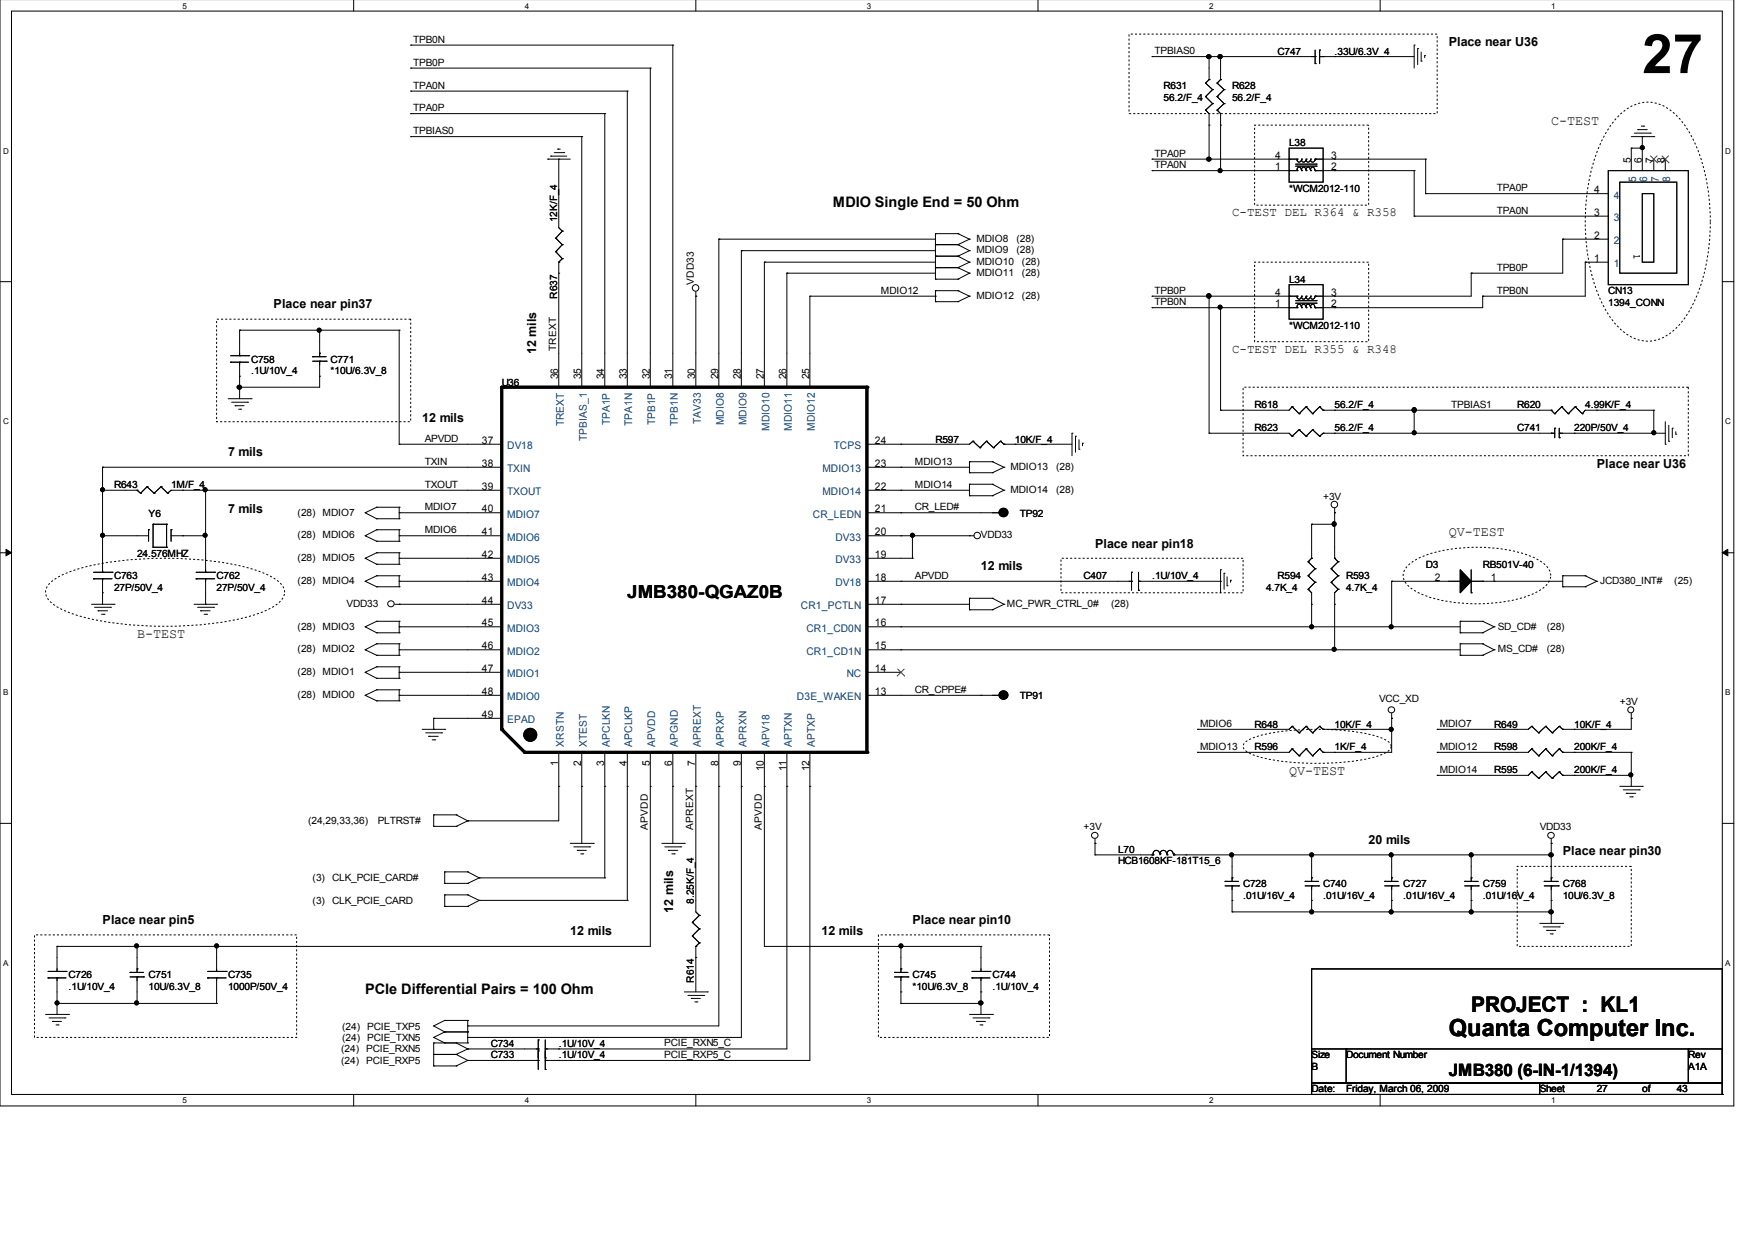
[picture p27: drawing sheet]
<svg xmlns="http://www.w3.org/2000/svg" width="297mm" height="210mm" viewBox="0 0 297 210" stroke-linecap="round" stroke-linejoin="round" font-family="sans-serif">
<defs><g id="words">
<text font-size="9.2" x="278" y="12.4">27</text>
<text font-size="4" x="245.2" y="175.4">Quanta Computer Inc.</text>
<text font-size="3.6" x="249" y="171.3">PROJECT : KL1</text>
<text font-size="3" x="106.2" y="101.3">JMB380-QGAZ0B</text>
<text font-size="2.9" x="245.2" y="182.2">JMB380 (6-IN-1/1394)</text>
<g font-size="2.5">
<text x="141" y="35.1">MDIO Single End = 50 Ohm</text>
<text x="61.8" y="168.2">PCIe Differential Pairs = 100 Ohm</text>
</g>
<g font-size="2.3">
<text x="262.6" y="21.2">C-TEST</text>
<text x="245.2" y="90.7">QV-TEST</text>
<text x="23.2" y="108">B-TEST</text>
<text x="218.2" y="131.2">QV-TEST</text>
</g>
<g font-size="2.1">
<text x="245.2" y="7.8">Place near U36</text>
<text x="208.5" y="36.6">C-TEST DEL R364 &amp; R358</text>
<text x="46.3" y="52.2">Place near pin37</text>
<text x="90.8" y="60" transform="rotate(-90 90.8 60)">12 mils</text>
<text x="208.5" y="59.7">C-TEST DEL R355 &amp; R348</text>
<text x="71.5" y="71.5">12 mils</text>
<text x="38.6" y="77.2">7 mils</text>
<text x="270.3" y="79.2">Place near U36</text>
<text x="38.6" y="86.9">7 mils</text>
<text x="185.3" y="92.7">Place near pin18</text>
<text x="166" y="96.5">12 mils</text>
<text x="231.6" y="142.9">20 mils</text>
<text x="264.5" y="144.8">Place near pin30</text>
<text x="114" y="154.5" transform="rotate(-90 114 154.5)">12 mils</text>
<text x="17.4" y="156.4">Place near pin5</text>
<text x="96.5" y="158.3">12 mils</text>
<text x="139" y="158.3">12 mils</text>
<text x="154.4" y="156.4">Place near pin10</text>
</g>
<g font-size="1.8">
<text x="215.8" y="28.8">1</text>
<text x="215.8" y="26.9">4</text>
<text x="225.3" y="26.9">3</text>
<text x="225.3" y="28.8">2</text>
<text x="276" y="27.5" transform="rotate(-90 276 27.5)">5</text>
<text x="277.9" y="27.5" transform="rotate(-90 277.9 27.5)">6</text>
<text x="279.8" y="27.5" transform="rotate(-90 279.8 27.5)">7</text>
<text x="281.8" y="27.5" transform="rotate(-90 281.8 27.5)">8</text>
<text x="269.8" y="32.7">4</text>
<text x="269.8" y="40.4">2</text>
<text x="269.8" y="36.5">3</text>
<text x="269.8" y="44.3">1</text>
<text x="215.8" y="52">1</text>
<text x="215.8" y="50.1">4</text>
<text x="225.3" y="50.1">3</text>
<text x="225.3" y="52">2</text>
<text x="94.5" y="64.2" transform="rotate(-90 94.5 64.2)">36</text>
<text x="98.4" y="64.2" transform="rotate(-90 98.4 64.2)">35</text>
<text x="102.3" y="64.2" transform="rotate(-90 102.3 64.2)">34</text>
<text x="106.1" y="64.2" transform="rotate(-90 106.1 64.2)">33</text>
<text x="110" y="64.2" transform="rotate(-90 110 64.2)">32</text>
<text x="113.8" y="64.2" transform="rotate(-90 113.8 64.2)">31</text>
<text x="117.7" y="64.2" transform="rotate(-90 117.7 64.2)">30</text>
<text x="121.6" y="64.2" transform="rotate(-90 121.6 64.2)">29</text>
<text x="125.4" y="64.2" transform="rotate(-90 125.4 64.2)">28</text>
<text x="129.3" y="64.2" transform="rotate(-90 129.3 64.2)">27</text>
<text x="133.1" y="64.2" transform="rotate(-90 133.1 64.2)">26</text>
<text x="137" y="64.2" transform="rotate(-90 137 64.2)">25</text>
<text x="81.5" y="75.1">37</text>
<text x="148.1" y="75.1">24</text>
<text x="81.5" y="79">38</text>
<text x="81.5" y="82.9">39</text>
<text x="148.1" y="82.9">22</text>
<text x="148.1" y="79">23</text>
<text x="81.5" y="86.7">40</text>
<text x="148.1" y="86.7">21</text>
<text x="81.5" y="90.6">41</text>
<text x="81.5" y="94.4">42</text>
<text x="148.1" y="94.4">19</text>
<text x="148.1" y="90.6">20</text>
<text x="81.5" y="98.3">43</text>
<text x="148.1" y="98.3">18</text>
<text x="242.8" y="98.3">2</text>
<text x="252.3" y="98.3">1</text>
<text x="81.5" y="102.2">44</text>
<text x="81.5" y="106">45</text>
<text x="148.1" y="106">16</text>
<text x="148.1" y="102.2">17</text>
<text x="81.5" y="109.9">46</text>
<text x="81.5" y="113.7">47</text>
<text x="148.1" y="113.7">14</text>
<text x="148.1" y="109.9">15</text>
<text x="81.5" y="117.6">48</text>
<text x="148.1" y="117.6">13</text>
<text x="81.5" y="121.5">49</text>
<text x="94.5" y="129.6" transform="rotate(-90 94.5 129.6)">1</text>
<text x="98.4" y="129.6" transform="rotate(-90 98.4 129.6)">2</text>
<text x="102.3" y="129.6" transform="rotate(-90 102.3 129.6)">3</text>
<text x="106.1" y="129.6" transform="rotate(-90 106.1 129.6)">4</text>
<text x="110" y="129.6" transform="rotate(-90 110 129.6)">5</text>
<text x="113.8" y="129.6" transform="rotate(-90 113.8 129.6)">6</text>
<text x="117.7" y="129.6" transform="rotate(-90 117.7 129.6)">7</text>
<text x="121.6" y="129.6" transform="rotate(-90 121.6 129.6)">8</text>
<text x="125.4" y="129.6" transform="rotate(-90 125.4 129.6)">9</text>
<text x="129.3" y="130.6" transform="rotate(-90 129.3 130.6)">10</text>
<text x="133.1" y="130.6" transform="rotate(-90 133.1 130.6)">11</text>
<text x="137" y="130.6" transform="rotate(-90 137 130.6)">12</text>
</g>
<g font-size="1.8" fill="#004080">
<text x="273.1" y="33.6">4</text>
<text x="276.9" y="30.7" transform="rotate(-90 276.9 30.7)">5</text>
<text x="278.8" y="30.7" transform="rotate(-90 278.8 30.7)">6</text>
<text x="280.8" y="30.7" transform="rotate(-90 280.8 30.7)">7</text>
<text x="282.7" y="30.7" transform="rotate(-90 282.7 30.7)">8</text>
<text x="273.1" y="41.3">2</text>
<text x="273.1" y="37.4">3</text>
<text x="273.1" y="45.2">1</text>
<text x="103.2" y="72" transform="rotate(-90 103.2 72)">TPA1P</text>
<text x="110.9" y="72" transform="rotate(-90 110.9 72)">TPB1P</text>
<text x="118.6" y="71.7" transform="rotate(-90 118.6 71.7)">TAV33</text>
<text x="122.5" y="72" transform="rotate(-90 122.5 72)">MDIO8</text>
<text x="126.3" y="72" transform="rotate(-90 126.3 72)">MDIO9</text>
<text x="85.9" y="76">DV18</text>
<text x="95.4" y="72.2" transform="rotate(-90 95.4 72.2)">TREXT</text>
<text x="99.3" y="74.6" transform="rotate(-90 99.3 74.6)">TPBIAS_1</text>
<text x="107" y="72.1" transform="rotate(-90 107 72.1)">TPA1N</text>
<text x="114.7" y="72.1" transform="rotate(-90 114.7 72.1)">TPB1N</text>
<text x="130.2" y="72.9" transform="rotate(-90 130.2 72.9)">MDIO10</text>
<text x="134" y="72.9" transform="rotate(-90 134 72.9)">MDIO11</text>
<text x="137.9" y="72.9" transform="rotate(-90 137.9 72.9)">MDIO12</text>
<text x="141.1" y="76">TCPS</text>
<text x="85.9" y="79.9">TXIN</text>
<text x="85.9" y="83.8">TXOUT</text>
<text x="139.2" y="83.8">MDIO14</text>
<text x="139.2" y="79.9">MDIO13</text>
<text x="85.9" y="87.6">MDIO7</text>
<text x="137.6" y="87.6">CR_LEDN</text>
<text x="85.9" y="91.5">MDIO6</text>
<text x="85.9" y="95.3">MDIO5</text>
<text x="141.4" y="95.3">DV33</text>
<text x="141.4" y="91.5">DV33</text>
<text x="85.9" y="99.2">MDIO4</text>
<text x="141.4" y="99.2">DV18</text>
<text x="85.9" y="103.1">DV33</text>
<text x="85.9" y="106.9">MDIO3</text>
<text x="135.6" y="103.1">CR1_PCTLN</text>
<text x="136.5" y="106.9">CR1_CD0N</text>
<text x="85.9" y="110.8">MDIO2</text>
<text x="136.5" y="110.8">CR1_CD1N</text>
<text x="85.9" y="114.7">MDIO1</text>
<text x="85.9" y="118.5">MDIO0</text>
<text x="134.9" y="118.5">D3E_WAKEN</text>
<text x="143.3" y="114.7">NC</text>
<text x="85.9" y="122.4">EPAD</text>
<text x="95.4" y="126.4" transform="rotate(-90 95.4 126.4)">XRSTN</text>
<text x="99.3" y="126.4" transform="rotate(-90 99.3 126.4)">XTEST</text>
<text x="103.2" y="126.4" transform="rotate(-90 103.2 126.4)">APCLKN</text>
<text x="107" y="126.4" transform="rotate(-90 107 126.4)">APCLKP</text>
<text x="110.9" y="126.4" transform="rotate(-90 110.9 126.4)">APVDD</text>
<text x="114.7" y="126.4" transform="rotate(-90 114.7 126.4)">APGND</text>
<text x="118.6" y="126.4" transform="rotate(-90 118.6 126.4)">APREXT</text>
<text x="122.5" y="126.4" transform="rotate(-90 122.5 126.4)">APRXP</text>
<text x="126.3" y="126.4" transform="rotate(-90 126.3 126.4)">APRXN</text>
<text x="130.2" y="126.4" transform="rotate(-90 130.2 126.4)">APV18</text>
<text x="134" y="126.4" transform="rotate(-90 134 126.4)">APTXN</text>
<text x="137.9" y="126.4" transform="rotate(-90 137.9 126.4)">APTXP</text>
</g>
<g font-size="1.7">
<text x="69.9" y="7.2">TPB0N</text>
<text x="69.9" y="11.1">TPB0P</text>
<text x="195.4" y="9.2">TPBIAS0</text>
<text x="216.2" y="9.2">C747</text>
<text x="225.9" y="9.2">.33U/6.3V_4</text>
<text x="69.9" y="15">TPA0N</text>
<text x="196.9" y="15.1">R631</text>
<text x="196.9" y="17">56.2/F_4</text>
<text x="208.5" y="15.1">R628</text>
<text x="208.5" y="17">56.2/F_4</text>
<text x="69.9" y="18.8">TPA0P</text>
<text x="69.9" y="22.7">TPBIAS0</text>
<text x="195.4" y="26.5">TPA0P</text>
<text x="195.4" y="28.5">TPA0N</text>
<text x="218.2" y="24.7">L38</text>
<text x="218.2" y="32.4">*WCM2012-110</text>
<text x="253.3" y="32.4">TPA0P</text>
<text x="94.3" y="37.6" transform="rotate(-90 94.3 37.6)">12K/F_4</text>
<text x="165.3" y="40.9">MDIO8</text>
<text x="172" y="40.9">(28)</text>
<text x="253.3" y="36.2">TPA0N</text>
<text x="165.3" y="46.8">MDIO11</text>
<text x="165.3" y="44.8">MDIO10</text>
<text x="165.3" y="42.9">MDIO9</text>
<text x="172" y="42.9">(28)</text>
<text x="173" y="46.8">(28)</text>
<text x="173" y="44.8">(28)</text>
<text x="218.2" y="47.9">L34</text>
<text x="253.3" y="45.8">TPB0P</text>
<text x="276.5" y="43" transform="rotate(90 276.5 43)">1</text>
<text x="94.3" y="50.6" transform="rotate(-90 94.3 50.6)">R637</text>
<text x="117.4" y="48.2" transform="rotate(-90 117.4 48.2)">VDD33</text>
<text x="149.1" y="49.7">MDIO12</text>
<text x="165.3" y="50.6">MDIO12</text>
<text x="173" y="50.6">(28)</text>
<text x="195.4" y="49.7">TPB0P</text>
<text x="195.4" y="51.7">TPB0N</text>
<text x="253.3" y="49.7">TPB0N</text>
<text x="272.2" y="49.8">CN13</text>
<text x="272.2" y="51.7">1394_CONN</text>
<text x="94.1" y="59.4" transform="rotate(-90 94.1 59.4)">TREXT</text>
<text x="218.2" y="55.6">*WCM2012-110</text>
<text x="42.5" y="61.4">C758</text>
<text x="42.5" y="63.3">.1U/10V_4</text>
<text x="56" y="61.4">C771</text>
<text x="56" y="63.3">*10U/6.3V_8</text>
<text x="84.9" y="65.3">U36</text>
<text x="212.3" y="69.1">R618</text>
<text x="225.9" y="69.1">56.2/F_4</text>
<text x="245.6" y="69">TPBIAS1</text>
<text x="256.8" y="69.1">R620</text>
<text x="268.3" y="69.1">4.99K/F_4</text>
<text x="71.9" y="74.8">APVDD</text>
<text x="158.3" y="74.9">R597</text>
<text x="171.8" y="74.9">10K/F_4</text>
<text x="212.3" y="73">R623</text>
<text x="225.9" y="73">56.2/F_4</text>
<text x="256.8" y="73">C741</text>
<text x="266.4" y="73">220P/50V_4</text>
<text x="19.3" y="82.6">R643</text>
<text x="29" y="82.6">1M/F_4</text>
<text x="71.9" y="82.6">TXOUT</text>
<text x="71.9" y="78.7">TXIN</text>
<text x="154.9" y="82.6">MDIO14</text>
<text x="154.9" y="78.7">MDIO13</text>
<text x="171" y="79.5">MDIO13</text>
<text x="171" y="83.4">MDIO14</text>
<text x="178.7" y="79.5">(28)</text>
<text x="178.7" y="83.4">(28)</text>
<text x="25.1" y="87.5">Y6</text>
<text x="50.4" y="87.3">(28)</text>
<text x="54.6" y="87.3">MDIO7</text>
<text x="71.9" y="86.4">MDIO7</text>
<text x="154.9" y="86.4">CR_LED#</text>
<text x="172.6" y="87.5">TP92</text>
<text x="223.9" y="84.6">+3V</text>
<text x="23.2" y="94.2">24.576MHZ</text>
<text x="50.4" y="95">(28)</text>
<text x="50.4" y="91.1">(28)</text>
<text x="54.6" y="95">MDIO5</text>
<text x="54.6" y="91.1">MDIO6</text>
<text x="71.9" y="90.3">MDIO6</text>
<text x="166" y="91.1">VDD33</text>
<text x="19.3" y="98.1">C763</text>
<text x="19.3" y="100">27P/50V_4</text>
<text x="36.7" y="98.1">C762</text>
<text x="36.7" y="100">27P/50V_4</text>
<text x="50.4" y="98.8">(28)</text>
<text x="54.6" y="98.8">MDIO4</text>
<text x="154.9" y="98">APVDD</text>
<text x="183.4" y="98.1">C407</text>
<text x="195" y="98.1">.1U/10V_4</text>
<text x="214.3" y="100">4.7K_4</text>
<text x="216.2" y="98.1">R594</text>
<text x="227.8" y="98.1">R593</text>
<text x="227.8" y="100">4.7K_4</text>
<text x="241.3" y="96.1">D3</text>
<text x="251" y="96.1">RB501V-40</text>
<text x="270.8" y="98.8">JCD380_INT#</text>
<text x="283.4" y="98.8">(25)</text>
<text x="50.4" y="106.6">(28)</text>
<text x="54.6" y="106.6">MDIO3</text>
<text x="58.7" y="102.7">VDD33</text>
<text x="170.4" y="102.7">MC_PWR_CTRL_0#</text>
<text x="188" y="102.7">(28)</text>
<text x="253.5" y="106.6">SD_CD#</text>
<text x="261.8" y="106.6">(28)</text>
<text x="50.4" y="110.4">(28)</text>
<text x="54.6" y="110.4">MDIO2</text>
<text x="253.5" y="110.4">MS_CD#</text>
<text x="261.8" y="110.4">(28)</text>
<text x="50.4" y="114.3">(28)</text>
<text x="50.4" y="118.1">(28)</text>
<text x="54.6" y="114.3">MDIO1</text>
<text x="54.6" y="118.1">MDIO0</text>
<text x="154.9" y="117.3">CR_CPPE#</text>
<text x="172.6" y="118.4">TP91</text>
<text x="233.4" y="118.9">VCC_XD</text>
<text x="274.2" y="119.3">+3V</text>
<text x="203.1" y="123">MDIO6</text>
<text x="212.3" y="123.2">R648</text>
<text x="225.9" y="123.2">10K/F_4</text>
<text x="243.7" y="123">MDIO7</text>
<text x="252.9" y="123.2">R649</text>
<text x="266.4" y="123.2">10K/F_4</text>
<text x="203.1" y="126.9">MDIO13</text>
<text x="212.3" y="127">R596</text>
<text x="225.9" y="127">1K/F_4</text>
<text x="243.7" y="126.9">MDIO12</text>
<text x="243.7" y="130.8">MDIO14</text>
<text x="252.9" y="127">R598</text>
<text x="252.9" y="130.9">R595</text>
<text x="266.4" y="127">200K/F_4</text>
<text x="266.4" y="130.9">200K/F_4</text>
<text x="52.2" y="139.5">(24,29,33,36)</text>
<text x="63.9" y="139.5">PLTRST#</text>
<text x="109.6" y="140.5" transform="rotate(-90 109.6 140.5)">APVDD</text>
<text x="117.3" y="140.5" transform="rotate(-90 117.3 140.5)">APREXT</text>
<text x="128.9" y="140.5" transform="rotate(-90 128.9 140.5)">APVDD</text>
<text x="183.4" y="140.6">+3V</text>
<text x="260.6" y="140.6">VDD33</text>
<text x="52.9" y="149.2">(3)</text>
<text x="56.2" y="149.2">CLK_PCIE_CARD#</text>
<text x="189.2" y="144.4">L70</text>
<text x="189.2" y="146.3">HCB1608KF-181T15_6</text>
<text x="52.9" y="153.1">(3)</text>
<text x="56.2" y="153.1">CLK_PCIE_CARD</text>
<text x="117.4" y="153" transform="rotate(-90 117.4 153)">8.25K/F_4</text>
<text x="210.4" y="150.2">C728</text>
<text x="210.4" y="152.2">.01U/16V_4</text>
<text x="223.9" y="150.2">C740</text>
<text x="223.9" y="152.2">.01U/16V_4</text>
<text x="237.5" y="150.2">C727</text>
<text x="237.5" y="152.2">.01U/16V_4</text>
<text x="251" y="150.2">C759</text>
<text x="251" y="152.2">.01U/16V_4</text>
<text x="264.5" y="150.2">C768</text>
<text x="264.5" y="152.2">10U/6.3V_8</text>
<text x="11.6" y="165.6">C726</text>
<text x="11.6" y="167.6">.1U/10V_4</text>
<text x="25.1" y="165.6">C751</text>
<text x="25.1" y="167.6">10U/6.3V_8</text>
<text x="38.6" y="165.6">C735</text>
<text x="38.6" y="167.6">1000P/50V_4</text>
<text x="117.4" y="166.4" transform="rotate(-90 117.4 166.4)">R614</text>
<text x="154.4" y="165.6">C745</text>
<text x="154.4" y="167.6">*10U/6.3V_8</text>
<text x="168" y="165.6">C744</text>
<text x="168" y="167.6">.1U/10V_4</text>
<text x="57.7" y="178.2">(24)</text>
<text x="57.9" y="176.3">(24)</text>
<text x="57.9" y="174.3">(24)</text>
<text x="62" y="178.2">PCIE_RXN5</text>
<text x="62.1" y="176.3">PCIE_TXN5</text>
<text x="62.1" y="174.3">PCIE_TXP5</text>
<text x="83.1" y="177.2">C734</text>
<text x="83.1" y="179.2">C733</text>
<text x="94.6" y="177.2">.1U/10V_4</text>
<text x="94.6" y="179.2">.1U/10V_4</text>
<text x="112.4" y="177.1">PCIE_RXN5_C</text>
<text x="112.4" y="179.1">PCIE_RXP5_C</text>
<text x="222" y="179.2">Size</text>
<text x="227.8" y="179.2">Document Number</text>
<text x="285.8" y="179.2">Rev</text>
<text x="57.7" y="180.1">(24)</text>
<text x="62" y="180.1">PCIE_RXP5</text>
<text x="222" y="184.9">Date:</text>
<text x="222" y="181.1">B</text>
<text x="227.8" y="184.9">Friday, March 06, 2009</text>
<text x="260.6" y="184.9">Sheet</text>
<text x="270.3" y="184.9">27</text>
<text x="278" y="184.9">of</text>
<text x="283.8" y="184.9">43</text>
<text x="285.8" y="181.1">A1A</text>
</g>
<g font-size="1.4">
<text x="30.9" y="1.5">5</text>
<text x="88.8" y="1.5">4</text>
<text x="146.7" y="1.5">3</text>
<text x="204.6" y="1.5">2</text>
<text x="262.6" y="1.5">1</text>
<text x=".5" y="26">D</text>
<text x="292" y="26">D</text>
<text x=".5" y="71.8">C</text>
<text x="292" y="71.8">C</text>
<text x=".5" y="117.7">B</text>
<text x="292" y="117.7">B</text>
<text x=".5" y="163.5">A</text>
<text x="292" y="163.5">A</text>
<text x="30.9" y="186.8">5</text>
<text x="88.8" y="186.8">4</text>
<text x="146.7" y="186.8">3</text>
<text x="204.6" y="186.8">2</text>
<text x="262.6" y="186.8">1</text>
</g>
</g></defs>
<path d="M0 -.1v187.3h293.5v-187.3M1.9 1.9h289.6v183.4h-289.6z" fill="none" stroke="#000" stroke-width=".17"/>
<g fill="#fff">
<path d="M30.9 .2h.7v1.4h-.7z"/>
<path d="M30.9 185.5h.7v1.5h-.7z"/>
</g>
<path d="M59.9 -.1v2M59.9 185.3v1.9" fill="none" stroke="#000" stroke-width=".17"/>
<g fill="#fff">
<path d="M88.8 .2h.7v1.4h-.7z"/>
<path d="M88.8 185.5h.7v1.5h-.7z"/>
</g>
<path d="M117.8 -.1v2M117.8 185.3v1.9" fill="none" stroke="#000" stroke-width=".17"/>
<g fill="#fff">
<path d="M146.7 .2h.7v1.4h-.7z"/>
<path d="M146.7 185.5h.7v1.5h-.7z"/>
</g>
<path d="M175.7 -.1v2M175.7 185.3v1.9" fill="none" stroke="#000" stroke-width=".17"/>
<g fill="#fff">
<path d="M204.6 .2h.7v1.4h-.7z"/>
<path d="M204.6 185.5h.7v1.5h-.7z"/>
</g>
<path d="M233.6 -.1v2M233.6 185.3v1.9" fill="none" stroke="#000" stroke-width=".17"/>
<g fill="#fff">
<path d="M262.6 .2h.6v1.4h-.6z"/>
<path d="M262.6 185.5h.6v1.5h-.6z"/>
<path d="M.5 24.7h.9v1.5h-.9z"/>
<path d="M292 24.7h.9v1.5h-.9z"/>
<path d="M.5 70.5h.9v1.5h-.9z"/>
<path d="M292 70.5h.9v1.5h-.9z"/>
</g>
<path d="M0 47.7h1.9M291.5 47.7h2" fill="none" stroke="#000" stroke-width=".17"/>
<g fill="#fff">
<path d="M.5 116.4h.9v1.5h-.9z"/>
<path d="M292 116.4h.9v1.5h-.9z"/>
</g>
<path d="M0 93.6h1.9M291.5 93.6h2" fill="none" stroke="#000" stroke-width=".17"/>
<path d="M1 93l.9 .6-.9 .5zM291.5 93.6l.9-.6v1.1z" fill="#000" stroke="#000" stroke-width=".17"/>
<g fill="#fff">
<path d="M.5 162.2h.9v1.5h-.9z"/>
<path d="M292 162.2h.9v1.5h-.9z"/>
</g>
<g fill="none" stroke="#000" stroke-width=".17">
<path d="M69.5 7.6h.1M69.5 19.2h.1M69.5 11.5h.1M69.5 15.4h.1M69.5 7.6h44.4M69.5 19.2h32.9M69.5 11.5h40.6M69.5 15.4h36.7M102.4 19.2h.1M102.4 19.2v46.3M106.2 15.4h.1M106.2 15.4v50.1"/>
<path d="M110.1 11.5h.1M110.1 11.5v54M113.9 7.6h.1M113.9 7.6v57.9M195 9.6h.1M195 9.6h27.6M204 18.6h.1M204 16.4h.1M204 14.1h.1M204 18.6l.6 .6v7.7M204 16.4l1.2 1.1M204 14.1l1.2 1.1"/>
<path d="M204.6 9.6h.1M204.6 13.5h.1M204.6 9.6v3.9M204.6 13.5l-.6 .6M205.2 17.5h.1M205.2 15.2h.1M205.2 17.5l-1.2 1.1M205.2 15.2l-1.2 1.2M206 18.6h.1M206 16.4h.1M206 14.1h.1M206 18.6l.6 .6v9.7"/>
<path d="M206 16.4l1.2 1.1M206 14.1l1.2 1.1M206.6 9.6h.1M206.6 13.5h.1M206.6 9.6v3.9M206.6 13.5l-.6 .6M207.2 17.5h.1M207.2 15.2h.1M207.2 17.5l-1.2 1.1M207.2 15.2l-1.2 1.2M222.6 9.6h.1M222.6 10.8h.1"/>
<path d="M222.6 8.5v2.3M223.4 8.5h.1M223.4 9.6h16M223.4 8.5v2.3M223.9 9.6h.1M225.9 9.6h.1M239.4 7.6h.1M239.4 7.6v3.9M239.9 8.2h.1M239.9 8.2v2.7M240.5 10.3h.1M240.5 8.8v1.5"/>
<path d="M241.1 9.4h.1M241.1 9.4v.4M69.5 23.1h.1M69.5 23.1h29M92.7 26.9h.1M92.7 26.9h3.8M93.2 26.4h.1M93.2 26.4h2.7M93.8 25.8h1.6M94.4 25.2h.1M94.4 25.2h.4M94.6 26.9h.1"/>
<path d="M94.6 26.9v11.6l.6 .6M95.2 39.1h.1M95.2 39.1l-1.1 1.2M95.4 25.8h.1M98.5 23.1h.1M98.5 23.1v42.4M158.3 39.6h.1M158.3 39.6v7.7M158.3 39.6h3.8M162.1 39.6h.1M162.1 39.6l2 .9M195 26.9h.1"/>
<path d="M195 28.9h.1M195 28.9h24.5M195 26.9h24.5M204.6 21.2h.1M204.6 26.9h.1M206.6 28.9h.1M206.6 21.2h.1M218.2 25.1h5.7v5.7h-5.7zM218.2 26.9h.1M218.2 28.9h.1M219.3 28.1h3.5M219.3 27.8h3.5"/>
<path d="M219.5 26.9h.1M219.5 28.9h.1M219.5 26.9v.3M219.5 28.7v.2M220.2 27.2a.34 .34 0 0 1-.3 .2 .34 .34 0 0 1-.3-.2M220.2 28.7a.34 .34 0 0 0-.3-.4 .34 .34 0 0 0-.3 .4M220.3 26.9h.1M220.3 28.9h.1M220.3 26.9v.3M220.3 28.7v.2M221 27.2a.34 .34 0 0 1-.3 .2 .34 .34 0 0 1-.4-.2M221 28.7a.34 .34 0 0 0-.4-.4 .34 .34 0 0 0-.3 .4"/>
<path d="M221.1 26.9h.1M221.1 28.9h.1M221.1 26.9v.3M221.1 28.7v.2M221.7 27.2a.34 .34 0 0 1-.3 .2 .34 .34 0 0 1-.3-.2M221.7 28.7a.34 .34 0 0 0-.3-.4 .34 .34 0 0 0-.3 .4M221.8 26.9h.1M221.8 28.9h.1M221.8 26.9v.3M221.8 28.7v.2M222.5 27.2a.34 .34 0 0 1-.3 .2 .34 .34 0 0 1-.4-.2M222.5 28.7a.34 .34 0 0 0-.3-.4 .34 .34 0 0 0-.4 .4"/>
<path d="M222.6 26.9h.1M222.6 28.9h.1M222.6 28.9h16.8M222.6 26.9h18.7M222.6 26.9v.3M222.6 28.7v.2M222.8 28.1h.1M222.8 27.8h.1M225.9 26.9h.1M225.9 28.9h.1M239.4 36.6h.1M239.4 28.9h.1"/>
<path d="M239.4 36.6h32.8M239.4 28.9v7.7M241.3 26.9h.1M241.3 32.8h.1M241.3 26.9v5.9M241.3 32.8h30.9M272.2 28.9h13.6v19.3h-13.6zM274.2 30.8h9.6v15.4h-9.6zM276.1 25.1h.1M276.1 23.1h3.8M276.1 25.1v3.8M276.1 25.1h1.9"/>
<path d="M276.6 22.5h2.7M277.2 21.9h.1M277.2 21.9h1.6M277.8 21.4h.4M278 32.8h1.9v11.6h-1.9zM278 25.1h.1M278 23.1h.1M278 23.1v5.8M278.2 21.4h.1M279.3 22.5h.1M279.9 23.1h.1M279.9 26.9v2"/>
<path d="M281.9 26.9v2M40.6 55.9h.1M40.6 55.9h27M40.6 55.9v4.3M54.1 55.9h.1M54.1 59.8h.1M54.1 55.9v4.5M67.6 55.9h.1M67.6 55.9v19.3M94.1 40.3h.1M94.1 42.6h.1M94.1 40.3l1.1 1.1"/>
<path d="M94.1 42.6l1.1 1.2M94.6 46.2h.1M94.6 44.4h.1M94.6 44.4v21.1M95.2 41.4h.1M95.2 43.8h.1M95.2 41.4l-1.1 1.2M95.2 43.8l-.6 .6M117.8 50.1h.1M117.8 49.4v16.1M121.7 40.5h.1M121.7 40.5v25"/>
<path d="M121.7 40.5h36.6M125.5 42.4h.1M125.5 42.4v23.1M125.5 42.4h32.8M129.4 44.4h.1M129.4 44.4v21.1M129.4 44.4h28.9M133.2 46.2h.1M133.2 46.2v19.3M133.2 46.2h25.1M137.1 50.1h.1M137.1 50.1v15.4"/>
<path d="M137.1 50.1h21.2M158.3 50.1h.1M158.3 51.1h.1M158.3 49.2h.1M158.3 47.3h.1M158.3 45.3h.1M158.3 43.4h.1M158.3 41.4h.1M158.3 49.2h3.8M158.3 51.1h3.8M158.3 49.2v1.9M158.3 45.3h3.8"/>
<path d="M158.3 47.3h3.8M158.3 43.4h3.8M158.3 41.4h3.8M162.1 49.2h.1M162.1 51.1h.1M162.1 45.3h.1M162.1 47.3h.1M162.1 43.4h.1M162.1 41.4h.1M162.1 49.2l2 .9M162.1 45.3l2 .9M162.1 43.4l2 1"/>
<path d="M162.1 41.4l2 1M164.1 50.1h.1M164.1 46.2h.1M164.1 44.4h.1M164.1 42.4h.1M164.1 40.5h.1M164.1 50.1l-2 1M164.1 46.2l-2 1.1M164.1 44.4l-2 .9M164.1 42.4l-2 1M164.1 40.5l-2 .9M195 50.1h.1"/>
<path d="M195 52.1h.1M195 50.1h24.5M195 52.1h24.5M204.6 50.1h.1M204.6 50.1v23.2M206.6 52.1h.1M206.6 52.1v17.3M218.2 48.2h5.7v5.8h-5.7zM218.2 50.1h.1M218.2 52.1h.1M219.3 51.3h3.5M219.3 50.9h3.5"/>
<path d="M219.5 50.1h.1M219.5 50.1a.35 .35 0 0 0 .3 .5 .35 .35 0 0 0 .4-.3M219.5 52.1h.1M219.5 51.9v.2M220.2 51.9a.34 .34 0 0 0-.3-.4 .34 .34 0 0 0-.3 .4M220.3 50.1h.1M220.3 50.1a.35 .35 0 0 0 .2 .5 .35 .35 0 0 0 .5-.3M220.3 52.1h.1M220.3 51.9v.2M221 51.9a.34 .34 0 0 0-.4-.4 .34 .34 0 0 0-.3 .4M221.1 50.1h.1M221.1 50.1a.35 .35 0 0 0 .2 .5 .35 .35 0 0 0 .4-.3"/>
<path d="M221.1 52.1h.1M221.1 51.9v.2M221.7 51.9a.34 .34 0 0 0-.3-.4 .34 .34 0 0 0-.3 .4M221.8 50.1h.1M221.8 50.1a.35 .35 0 0 0 .3 .5 .35 .35 0 0 0 .4-.3M221.8 52.1h.1M221.8 51.9v.2M222.5 51.9a.34 .34 0 0 0-.3-.4 .34 .34 0 0 0-.4 .4M222.6 50.1h.1M222.6 52.1h.1M222.6 50.1v.2M222.6 51.9v.2"/>
<path d="M222.8 51.3h.1M222.8 50.9h.1M225.9 52.1h.1M225.9 50.1h.1M249 46.2h.1M249 46.2v3.9h-26.4M251 50.1h.1M251 50.1v2h-28.4M264.5 40.5h.1M264.5 40.5h7.7M264.5 40.5v5.7h-15.5M268.3 44.4h.1"/>
<path d="M268.3 44.4v5.7h-17.3M268.3 44.4h3.9M17.4 79.1h.1M17.4 79.1v17.8M17.4 79.1h67.5M38.6 67.5h3.9M39 61.3h.1M39 61.3h3.1M39 60.2h3.1M39.2 68.1h2.7M39.8 68.7h.1M39.8 68.7h1.5"/>
<path d="M40.4 69.3h.3M40.6 65.5h.1M40.6 63.7h.1M40.6 60.2h.1M40.6 61.3h.1M40.6 61.3v6.2M40.7 69.3h.1M41.9 68.1h.1M42.1 60.2h.1M42.5 67.5h.1M52.9 60.4h.1M52.9 61.1h2.3"/>
<path d="M52.9 60.4h2.3M54.1 63.7h.1M54.1 61.1h.1M54.1 61.1v4.4h-13.5M55.2 61.1h.1M67.6 75.2h.1M67.6 75.2h17.3M146.7 79.1h17.4M152.5 75.2h.1M152.5 79.1h.1M164.1 78.2h.1M164.1 78.2h3.9"/>
<path d="M164.1 78.2v1.8M164.7 74.7h.1M164.7 74.7l-.6 .5h-17.4M164.7 74.7l1.2 1.1M165.9 75.8h.1M167 74.7h.1M167 74.7l-1.1 1.1M167 74.7l1.1 1.1M168 78.2h.1M168 78.2l1.9 .9M168.1 75.8h.1M169.3 74.7h.1"/>
<path d="M169.3 74.7l-1.2 1.1M169.3 74.7l.6 .5M169.9 79.1h.1M169.9 75.2h.1M169.9 75.2h11.5M169.9 79.1l-1.9 .9M171.8 75.2h.1M181.4 73.3h.1M181.4 73.3v3.8M182 73.8h.1M182 73.8v2.8M182.6 76h.1"/>
<path d="M182.6 74.4v1.6M183.2 75h.1M183.2 75v.5M204.6 73.3h.1M204.6 73.3h13.6l.5 .5M206.6 69.4h.1M218.7 73.8h.1M218.7 68.8h.1M218.7 68.8l-.5 .6h-11.6M218.7 68.8l1.2 1.2M219.9 72.7h.1M219.9 70h.1"/>
<path d="M219.9 72.7l-1.2 1.1M219.9 72.7l1.2 1.1M221.1 73.8h.1M221.1 68.8h.1M221.1 68.8l-1.2 1.2M221.1 68.8l1.1 1.2M222.2 72.7h.1M222.2 70h.1M222.2 72.7l-1.1 1.1M222.2 72.7l1.2 1.1M223.4 73.8h.1M223.4 68.8h.1"/>
<path d="M223.4 68.8l-1.2 1.2M223.4 68.8l.5 .6M223.9 73.3h.1M223.9 69.4h.1M223.9 69.4h38.7M223.9 73.3h39.2M223.9 73.3l-.5 .5M225.9 69.4h.1M225.9 73.3h.1M239.4 69.4h.1M239.4 73.3h.1M239.4 69.4v3.9"/>
<path d="M262.6 69.4h.1M262.6 73.3h.1M262.6 69.4l.5 .6M263.1 70h.1M263.1 72.5h.1M263.1 72.5v1.6M263.9 73.3h.1M263.9 74.1h.1M263.9 73.3h18M263.9 72.5v1.6M264.3 68.8h.1M264.3 68.8l1.1 1.2"/>
<path d="M264.3 68.8l-1.2 1.2M265.4 70h.1M266.4 73.3h.1M266.6 68.8h.1M266.6 68.8l1.2 1.2M266.6 68.8l-1.2 1.2M267.8 70h.1M270.3 69.4h.1M279.9 69.4h.1M279.9 73.3h.1M279.9 69.4h-11.6l-.5 .6M279.9 69.4v3.9"/>
<path d="M281.9 75.2h.1M281.9 71.4v3.8M282.4 74.7h.1M282.4 72v2.7M283 72.5h.1M283 72.5v1.6M283.6 73.5h.1M283.6 73.1v.4M15.8 98h.1M15.8 96.9h3.2M15.8 98h3.2M17.4 83h.1"/>
<path d="M17.4 90.7h.1M17.4 98h.1M17.4 96.9h.1M17.4 98v4.3M17.4 83h5.8M17.4 90.7h7.7M19 96.9h.1M23.2 83h.1M23.2 83l.6 .5M23.8 83.5h.1M24.9 82.4h.1M24.9 82.4l1.2 1.1"/>
<path d="M24.9 82.4l-1.1 1.1M25.1 89.7h.1M25.1 89.7v1.9M25.9 88.7h.1M25.9 92.6h.1M25.9 88.7h2.3M25.9 88.7v3.9M25.9 92.6h2.3M26.1 83.5h.1M27.3 82.4h.1M27.3 82.4l1.1 1.1M27.3 82.4l-1.2 1.1"/>
<path d="M28.2 88.7h.1M28.2 92.6h.1M28.2 88.7v3.9M28.4 83.5h.1M29 89.7h.1M29 90.7h5.8M29 89.7v1.9M30.9 83h.1M30.9 90.7h.1M33.2 98h.1M33.2 96.9h3.1M33.2 98h3.1"/>
<path d="M34.8 90.7h.1M34.8 83h.1M34.8 98h.1M34.8 96.9h.1M34.8 83v13.9M34.8 98v4.3M36.3 96.9h.1M61.8 94.5h.1M61.8 86.8h.1M61.8 98.4h.1M61.8 90.7h.1M61.8 94.5l2 1"/>
<path d="M61.8 86.8l2 1M61.8 98.4l2 .9M61.8 90.7l2 .9M63.8 95.5h.1M63.8 93.6h.1M63.8 87.8h.1M63.8 85.9h.1M63.8 99.3h.1M63.8 97.5h.1M63.8 91.6h.1M63.8 89.7h.1M63.8 95.5h3.8"/>
<path d="M63.8 93.6l-2 .9M63.8 93.6h3.8M63.8 87.8h3.8M63.8 85.9l-2 .9M63.8 85.9h3.8M63.8 99.3h3.8M63.8 97.5l-2 .9M63.8 97.5h3.8M63.8 91.6h3.8M63.8 89.7l-2 1M63.8 89.7h3.8M67.6 94.5h.1"/>
<path d="M67.6 86.8h.1M67.6 90.7h.1M67.6 98.4h.1M67.6 93.6h.1M67.6 95.5h.1M67.6 85.9h.1M67.6 87.8h.1M67.6 97.5h.1M67.6 99.3h.1M67.6 89.7h.1M67.6 91.6h.1M67.6 94.5h17.3"/>
<path d="M67.6 86.8h17.3M67.6 98.4h17.3M67.6 90.7h17.3M67.6 85.9v1.9M67.6 89.7v1.9M67.6 93.6v1.9M67.6 97.5v1.8M84.9 83h-55.9l-.6 .5M146.7 94.5h7.7M146.7 86.8h22.4M146.7 83h17.4M146.7 98.4h44.8"/>
<path d="M146.7 90.7h18.1M152.5 86.8h.1M152.5 83h.1M152.5 98.4h.1M152.5 90.7h.1M154.4 90.7h.1M154.4 94.5h.1M154.4 90.7v3.8M164.1 80h.1M164.1 83.9h.1M164.1 82h.1M164.1 90.7h.1"/>
<path d="M164.1 80h3.9M164.1 82v1.9M164.1 82h3.9M164.1 83.9h3.9M168 80h.1M168 82h.1M168 83.9h.1M168 82l1.9 1M169.1 86.8h.1M169.9 83h.1M169.9 83l-1.9 .9M191.5 98.4h.1"/>
<path d="M191.5 96.9h.1M191.5 96.9v3M192.7 99.9h.1M192.7 98.4h.1M192.7 98.4h13.9M192.7 96.9v3M206.6 98.4h.1M206.6 96.4h.1M206.6 96.4v3.9M207.2 97h.1M207.2 97v2.8M207.7 99.2h.1"/>
<path d="M207.7 97.6v1.6M208.3 98.2h.1M208.3 98.2v.4M221.4 99.8h.1M221.4 97.5h.1M221.4 95.1h.1M221.4 99.8l.6 .5v5.8M221.4 97.5l1.2 1.1M221.4 95.1l1.2 1.2M222 88.7h.1M222 94.5h.1M222 88.7v5.8"/>
<path d="M222 88.7h3.9M222 94.5l-.6 .6M222.6 98.6h.1M222.6 96.3h.1M222.6 98.6l-1.2 1.2M222.6 96.3l-1.2 1.2M225.3 98.6h.1M225.3 96.3h.1M225.3 98.6l1.2 1.2M225.3 96.3l1.2 1.2M225.9 88.7h.1M225.9 86.8h.1"/>
<path d="M225.9 94.5h.1M225.9 86v8.5M225.9 94.5l.6 .6M226.5 99.8h.1M226.5 97.5h.1M226.5 95.1h.1M226.5 99.8l-.6 .5v9.7M226.5 97.5l-1.2 1.1M226.5 95.1l-1.2 1.2M235.5 98.4h.1M235.5 98.4h11.6M235.5 98.4v7.7"/>
<path d="M247.1 98.4h.1M249 98.4h15.5M249 96.4v3.9M251 98.4h.1M252.9 98.4h.1M264.5 99.3h.1M264.5 97.5h.1M264.5 97.5v1.8M264.5 99.3h3.8M264.5 97.5h3.8M268.3 99.3h.1M268.3 97.5h.1"/>
<path d="M268.3 97.5l2 .9M270.3 98.4h.1M270.3 98.4l-2 .9M15.5 102.3h3.8M16 102.8h2.7M16.6 103.4h.1M16.6 103.4h1.6M17.2 104h.4M17.4 100.3h.1M17.6 104h.1M18.7 102.8h.1M19.3 102.3h.1"/>
<path d="M32.9 102.3h3.8M33.4 102.8h2.8M34 103.4h.1M34 103.4h1.6M34.5 104h.5M34.8 102.3h.1M35 104h.1M36.2 102.8h.1M36.7 102.3h.1M61.8 106.1h.1M61.8 110h.1M61.8 113.8h.1"/>
<path d="M61.8 117.7h.1M61.8 106.1l2 1M61.8 110l2 .9M61.8 113.8l2 1M61.8 117.7l2 .9M63.8 107.1h.1M63.8 105.2h.1M63.8 110.9h.1M63.8 109h.1M63.8 114.8h.1M63.8 112.9h.1M63.8 118.6h.1"/>
<path d="M63.8 116.8h.1M63.8 107.1h3.8M63.8 105.2l-2 .9M63.8 105.2h3.8M63.8 110.9h3.8M63.8 109l-2 1M63.8 109h3.8M63.8 114.8h3.8M63.8 112.9l-2 .9M63.8 112.9h3.8M63.8 118.6h3.8M63.8 116.8l-2 .9"/>
<path d="M63.8 116.8h3.8M66.8 102.3h18.1M67.6 102.3h.1M67.6 117.7h.1M67.6 106.1h.1M67.6 110h.1M67.6 113.8h.1M67.6 105.2h.1M67.6 107.1h.1M67.6 109h.1M67.6 110.9h.1M67.6 112.9h.1"/>
<path d="M67.6 114.8h.1M67.6 116.8h.1M67.6 118.6h.1M67.6 117.7h17.3M67.6 110h17.3M67.6 106.1h17.3M67.6 113.8h17.3M67.6 105.2v1.9M67.6 109v1.9M67.6 112.9v1.9M67.6 116.8v1.8M146.7 102.3h17.4"/>
<path d="M146.7 117.7h22.4M146.7 110h100.4M146.7 106.1h100.4M146.7 113.8h5.8M152.5 102.3h.1M152.5 110h.1M152.5 106.1h.1M164.1 103.2h.1M164.1 101.3h.1M164.1 101.3v1.9M164.1 103.2h3.9M164.1 101.3h3.9"/>
<path d="M166 117.7h.1M168 103.2h.1M168 101.3h.1M168 101.3l1.9 1M169.1 117.7h.1M169.9 102.3h.1M169.9 102.3l-1.9 .9M222 102.3h.1M222 106.1h.1M225.9 110h.1M225.9 102.3h.1M235.5 106.1h.1"/>
<path d="M247.1 107.1h.1M247.1 105.2h.1M247.1 110.9h.1M247.1 109h.1M247.1 107.1h3.9M247.1 105.2h3.9M247.1 110.9h3.9M247.1 109h3.9M247.1 105.2v1.9M247.1 109v1.9M249 100.3h.1M251 107.1h.1"/>
<path d="M251 105.2h.1M251 110.9h.1M251 109h.1M251 105.2l1.9 .9M251 109l1.9 1M252.9 106.1h.1M252.9 110h.1M252.9 106.1l-1.9 1M252.9 110l-1.9 .9M0 139.4h1.9M71.5 123.5h3.8M72.1 124.1h2.7"/>
<path d="M72.6 124.6h.1M72.6 124.6h1.6M73.2 125.2h.4M73.4 121.6h.1M73.4 123.5h.1M73.4 139.9h.1M73.4 137.9h.1M73.4 121.6h11.5M73.4 121.6v1.9M73.4 137.9v2M73.4 137.9h3.8M73.4 139.9h3.8"/>
<path d="M73.6 125.2h.1M74.8 124.1h.1M75.3 123.5h.1M77.2 137.9h.1M77.2 139.9h.1M77.2 137.9l2 1.1M79.2 139h.1M79.2 139l-2 .9M94.6 133.1h.1M94.6 127.4v11.6h-15.4M98.5 133.1h.1M98.5 127.4v15.4"/>
<path d="M102.4 133.1h.1M102.4 127.4v21.2M106.2 133.1h.1M106.2 127.4v25M110.1 133.1h.1M110.1 127.4v32.8h-100.4M113.9 133.1h.1M113.9 127.4v15.4M117.8 133.1h.1M117.8 127.4v27l.6 .6M121.7 133.1h.1M121.7 127.4v46.3h-42.5"/>
<path d="M125.5 133.1h.1M125.5 127.4v48.2h-46.3M129.4 133.1h.1M129.4 127.4v32.8h36.6M133.2 133.1h.1M133.2 127.4v50.2h-40.9M137.1 133.1h.1M137.1 127.4v52.1h-44.8M202.7 123.5h.1M202.7 127.4h.1M218.7 123h.1M218.7 126.8h.1"/>
<path d="M218.7 126.8l-.5 .6h-15.5M218.7 123l-.5 .5h-15.5M218.7 123l1.2 1.1M218.7 126.8l1.2 1.1M219.9 124.1h.1M219.9 127.9h.1M221.1 123h.1M221.1 126.8h.1M221.1 123l-1.2 1.1M221.1 123l1.1 1.1M221.1 126.8l-1.2 1.1M221.1 126.8l1.1 1.1"/>
<path d="M222.2 124.1h.1M222.2 127.9h.1M223.4 123h.1M223.4 126.8h.1M223.4 123l-1.2 1.1M223.4 123l.5 .5M223.4 126.8l-1.2 1.1M223.4 126.8l.5 .6M223.9 123.5h.1M223.9 127.4h.1M223.9 123.5h11.6M225.9 127.4h.1"/>
<path d="M225.9 123.5h.1M235.5 123.5h.1M235.5 121.6h.1M235.5 120.7v6.7h-11.6M243.2 127.4h.1M243.2 131.2h.1M243.2 123.5h.1M259.2 123h.1M259.2 126.8h.1M259.2 130.7h.1M259.2 126.8l-.5 .6h-15.5M259.2 130.7l-.5 .5h-15.5"/>
<path d="M259.2 123l-.5 .5h-15.5M259.2 123l1.2 1.1M259.2 126.8l1.2 1.1M259.2 130.7l1.2 1.1M260.4 124.1h.1M260.4 127.9h.1M260.4 131.8h.1M261.6 123h.1M261.6 126.8h.1M261.6 130.7h.1M261.6 123l-1.2 1.1M261.6 123l1.1 1.1"/>
<path d="M261.6 126.8l-1.2 1.1M261.6 126.8l1.1 1.1M261.6 130.7l-1.2 1.1M261.6 130.7l1.1 1.1M262.7 124.1h.1M262.7 127.9h.1M262.7 131.8h.1M263.9 123h.1M263.9 126.8h.1M263.9 130.7h.1M263.9 123l-1.2 1.1M263.9 123l.6 .5"/>
<path d="M263.9 126.8l-1.2 1.1M263.9 126.8l.6 .6M263.9 130.7l-1.2 1.1M263.9 130.7l.6 .5M264.5 123.5h.1M264.5 127.4h.1M264.5 131.2h.1M264.5 127.4h11.6M264.5 131.2h11.6M266.4 127.4h.1M266.4 123.5h.1M266.4 131.2h.1"/>
<path d="M274.2 133.1h3.8M274.7 133.7h2.8M275.3 134.3h.1M275.3 134.3h1.6M275.8 134.9h.5M276.1 131.2h.1M276.1 127.4h.1M276.1 121.6h.1M276.1 120.7v2.8h-11.6M276.1 127.4v5.7M276.3 134.9h.1M277.5 133.7h.1"/>
<path d="M278 133.1h.1M291.5 139.4h2M75.3 149.5h.1M75.3 147.6h.1M75.3 153.4h.1M75.3 151.5h.1M75.3 147.6h3.9M75.3 149.5h3.9M75.3 147.6v1.9M75.3 151.5v1.9M75.3 151.5h3.9M75.3 153.4h3.9"/>
<path d="M79.2 147.6h.1M79.2 149.5h.1M79.2 151.5h.1M79.2 153.4h.1M79.2 147.6l1.9 1M79.2 151.5l1.9 .9M81.1 148.6h.1M81.1 152.4h.1M81.1 148.6h21.3M81.1 152.4h25.1M81.1 148.6l-1.9 .9M81.1 152.4l-1.9 1"/>
<path d="M96.5 142.8h3.9M97.1 143.4h2.7M97.7 143.9h.1M97.7 143.9h1.5M98.3 144.5h.3M98.6 144.5h.1M99.8 143.4h.1M100.4 142.8h.1M102.4 148.6h.1M106.2 152.4h.1M112 142.8h3.8M112.5 143.4h2.7"/>
<path d="M113.1 143.9h.1M113.1 143.9h1.6M113.7 144.5h.4M114.1 144.5h.1M115.2 143.4h.1M115.8 142.8h.1M117.2 156.1h.1M117.2 158.4h.1M117.2 156.1l1.2 1.1M117.2 158.4l1.2 1.2M118.4 155h.1M118.4 157.2h.1"/>
<path d="M118.4 159.6h.1M118.4 155l-1.2 1.1M118.4 157.2l-1.2 1.2M118.4 159.6l-.6 .6M185.3 142.8h.1M185.3 144.7h.1M185.3 144.7h9.9M185.3 142v2.7M195 144.7h.1M195.2 144.7h.1M196.3 144.5a.57 .57 0 0 0-.7-.5 .57 .57 0 0 0-.4 .7M196.3 144.5h.1"/>
<path d="M196.3 144.5v.2M197.4 144.5a.55 .55 0 0 0-.5-.6 .55 .55 0 0 0-.6 .6M197.5 144.7h.1M198.5 144.5a.53 .53 0 0 0-.6-.5 .53 .53 0 0 0-.4 .7M198.6 144.7h.1M198.6 144.5h.1M198.6 144.7h64M198.6 144.5v.2M200.7 144.7h.1M207.3 149.2h.1M207.3 150h2.3M207.3 149.2h2.3"/>
<path d="M208.5 152.4h.1M208.5 154.4h.1M208.5 144.7h.1M208.5 150h.1M208.5 148.6h.1M208.5 154.4h54.1M208.5 144.7v4.5M208.5 150v4.4M209.6 150h.1M220.9 149.2h.1M220.9 150h2.3M220.9 149.2h2.3"/>
<path d="M222 144.7h.1M222 152.4h.1M222 154.4h.1M222 150h.1M222 148.6h.1M222 144.7v4.5M222 150v4.4M223.2 150h.1M234.4 149.2h.1M234.4 150h2.2M234.4 149.2h2.2M235.5 154.4h.1"/>
<path d="M235.5 144.7h.1M235.5 152.4h.1M235.5 150h.1M235.5 148.6h.1M235.5 144.7v4.5M235.5 150v4.4M236.6 150h.1M247.9 149.2h.1M247.9 150h2.3M247.9 149.2h2.3M249 152.4h.1M249 154.4h.1"/>
<path d="M249 144.7h.1M249 150h.1M249 148.6h.1M249 144.7v4.5M249 150v4.4M250.2 150h.1M260.6 156.3h3.9M261.2 156.9h2.7M261.4 149.2h.1M261.4 150h2.3M261.4 149.2h2.3M261.8 157.5h.1"/>
<path d="M261.8 157.5h1.5M262.4 158.1h.3M262.6 142.8h.1M262.6 152.4h.1M262.6 154.4h.1M262.6 144.7h.1M262.6 150h.1M262.6 148.6h.1M262.6 142v7.2M262.6 150v6.3M262.7 158.1h.1M263.7 150h.1"/>
<path d="M263.9 156.9h.1M264.5 156.3h.1M7.7 171.7h3.9M8.1 165.5h.1M8.1 165.5h3.1M8.1 164.4h3.1M8.3 172.3h2.7M8.9 172.9h.1M8.9 172.9h1.5M9.5 173.5h.3M9.7 169.9h.1M9.7 160.2h.1"/>
<path d="M9.7 171.7h.1M9.7 164.4h.1M9.7 165.5h.1M9.7 169.9h27M9.7 160.2v4.2M9.7 165.5v6.2M9.8 173.5h.1M11 172.3h.1M11.2 164.4h.1M11.6 171.7h.1M22 164.6h.1M22 165.4h2.3"/>
<path d="M22 164.6h2.3M23.2 160.2h.1M23.2 169.9h.1M23.2 165.4h.1M23.2 164h.1M23.2 160.2v4.4M23.2 165.4v4.5M24.3 165.4h.1M35.1 165.5h.1M35.1 165.5h3.2M35.1 164.4h3.2M36.7 160.2h.1"/>
<path d="M36.7 169.9h.1M36.7 164.4h.1M36.7 165.5h.1M36.7 160.2v4.2M36.7 165.5v4.4M38.3 164.4h.1M73.4 178.5h.1M73.4 176.5h.1M73.4 175.6h.1M73.4 173.7h.1M73.4 176.5v3.9M73.4 176.5h5.8"/>
<path d="M73.4 178.5h3.8M73.4 175.6l1.9 .9M73.4 173.7l1.9 1M75.3 174.7h.1M75.3 176.5h.1M75.3 172.7h.1M75.3 174.7l-1.9 .9M75.3 174.7h3.9M75.3 172.7l-1.9 1M75.3 172.7h3.9M77.2 176.5h.1M77.2 178.5h.1"/>
<path d="M77.2 176.5l2 1.1M77.2 178.5l2 1M79.2 179.5h.1M79.2 177.6h.1M79.2 173.7h.1M79.2 175.6h.1M79.2 174.7h.1M79.2 176.5h.1M79.2 172.7h.1M79.2 179.5h11.9M79.2 177.6h11.9M79.2 177.6l-2 .9"/>
<path d="M79.2 179.5l-2 .9M79.2 172.7v3.8M91.1 177.6h.1M91.1 176h.1M91.1 179.5h.1M91.1 177.9h.1M91.1 176v5M92.3 179.1h.1M92.3 177.6h.1M92.3 179.5h.1M92.3 176v5M94.6 177.6h.1"/>
<path d="M94.6 179.5h.1M115.8 167.9h3.9M116.4 168.5h2.7M117 169h.1M117 169h1.5M117.6 169.6h.3M117.8 162.1h.1M117.8 160.2h.1M117.8 160.2v7.7M117.9 169.6h.1M119.1 168.5h.1M119.7 167.9h.1"/>
<path d="M151.4 164.6h.1M151.4 165.4h2.3M151.4 164.6h2.3M152.5 160.2h.1M152.5 167.9h.1M152.5 169.9h.1M152.5 165.4h.1M152.5 164h.1M152.5 169.9h13.5M152.5 160.2v4.4M152.5 165.4v4.5M153.7 165.4h.1"/>
<path d="M164.1 171.7h3.9M164.5 165.5h.1M164.5 165.5h3.1M164.5 164.4h3.1M164.7 172.3h2.7M165.3 172.9h.1M165.3 172.9h1.5M165.9 173.5h.3M166 160.2h.1M166 169.9h.1M166 167.9h.1M166 164.4h.1"/>
<path d="M166 165.5h.1M166 160.2v4.2M166 165.5v6.2M166.2 173.5h.1M167.4 172.3h.1M167.6 164.4h.1M168 171.7h.1M222 164h69.5v19.3h-69.5zM222 177.6h69.5v5.7h-69.5zM227.8 177.6h.1M227.8 177.6v5.7M285.8 177.6h.1"/>
<path d="M285.8 177.6v5.7M73.4 180.4h.1M73.4 180.4h3.8M77.2 180.4h.1M92.3 181h.1M222 183.3h69.5v2h-69.5zM260.6 183.3h.1M260.6 183.3v2M291.5 185.3h.1M291.5 183.3v2"/>
<circle cx="117.7" cy="48.7" r=".55"/>
<circle cx="165.4" cy="90.6" r=".55"/>
<circle cx="225.8" cy="85.4" r=".55"/>
<circle cx="66.2" cy="102.2" r=".53"/>
<circle cx="235.5" cy="120.2" r=".53"/>
<circle cx="276" cy="120.2" r=".51"/>
<circle cx="185.3" cy="141.4" r=".53"/>
<circle cx="262.5" cy="141.4" r=".53"/>
</g>
<g fill="#000" stroke="#000" stroke-width=".17">
<path d="M247.1 96.4l1.9 2-1.9 1.9z"/>
<circle cx="204.6" cy="9.6" r=".36"/>
<circle cx="206.5" cy="9.6" r=".34"/>
<circle cx="204.6" cy="26.9" r=".36"/>
<circle cx="206.5" cy="28.9" r=".34"/>
<circle cx="278" cy="25" r=".34"/>
<circle cx="54" cy="55.9" r=".34"/>
<circle cx="204.6" cy="50.1" r=".38"/>
<circle cx="206.5" cy="52" r=".34"/>
<circle cx="40.5" cy="65.5" r=".36"/>
<circle cx="239.3" cy="69.4" r=".36"/>
<circle cx="239.4" cy="73.3" r=".34"/>
<circle cx="279.9" cy="73.3" r=".34"/>
<circle cx="17.4" cy="90.6" r=".34"/>
<circle cx="17.4" cy="82.9" r=".34"/>
<circle cx="34.7" cy="90.6" r=".34"/>
<circle cx="34.7" cy="82.9" r=".34"/>
<circle cx="154.4" cy="90.6" r=".34"/>
<circle cx="169.9" cy="86.8" r=".75"/>
<circle cx="225.8" cy="88.7" r=".36"/>
<circle cx="169.9" cy="117.7" r=".75"/>
<circle cx="222" cy="106.1" r=".34"/>
<circle cx="225.8" cy="109.9" r=".34"/>
<circle cx="235.5" cy="106.1" r=".34"/>
<circle cx="235.5" cy="123.5" r=".34"/>
<circle cx="276" cy="131.2" r=".34"/>
<circle cx="208.4" cy="144.7" r=".34"/>
<circle cx="222" cy="154.4" r=".34"/>
<circle cx="222" cy="144.7" r=".34"/>
<circle cx="235.5" cy="144.7" r=".34"/>
<circle cx="235.5" cy="154.4" r=".34"/>
<circle cx="249" cy="144.7" r=".34"/>
<circle cx="249" cy="154.4" r=".34"/>
<circle cx="262.5" cy="144.7" r=".36"/>
<circle cx="262.5" cy="154.4" r=".36"/>
<circle cx="9.7" cy="169.8" r=".34"/>
<circle cx="23.1" cy="169.8" r=".34"/>
<circle cx="23.1" cy="160.1" r=".34"/>
<circle cx="36.7" cy="160.1" r=".34"/>
<circle cx="152.5" cy="160.1" r=".34"/>
<circle cx="166" cy="169.8" r=".36"/>
</g>
<g fill="none" stroke="#000" stroke-width=".17" stroke-dasharray=".4 .4 .4 .4 .4 .4 .4 .4" stroke-linecap="butt">
<path d="M191.1 5.8h52.1v13.4h-52.1zM273.8 19.7a6.4 6.4 0 0 1 10.1 0 22.5 22.5 0 0 1 5.1 11.8 34.6 34.6 0 0 1-2.6 20.3 11.2 11.2 0 0 1-5.4 5.5 6.3 6.3 0 0 1-7.2-2 22.5 22.5 0 0 1-5-11.8 34.6 34.6 0 0 1 2.6-20.3l1.6-2.5zM212.3 21.2h19.3v13.5h-19.3zM36.7 54h32.8v17.4h-32.8zM212.3 44.4h19.3v13.4h-19.3zM210.4 65.5h75.4v11.6h-75.4zM8.7 98.4a17.4 17.4 0 0 1 7.3-2.8 63.6 63.6 0 0 1 25.5 .4 12 12 0 0 1 6.2 3 2.02 2.02 0 0 1-.6 3.1 17.4 17.4 0 0 1-7.2 2.8 63.6 63.6 0 0 1-25.5-.4 12 12 0 0 1-6.2-3 2.02 2.02 0 0 1 .5-3.1zM179.6 94.5h30.8v5.8h-30.8zM238.5 95.6a13.6 13.6 0 0 1 6.6-2.6 27.1 27.1 0 0 1 14.8 1.5 4 4 0 0 1 2.6 2.9 3.1 3.1 0 0 1-1.7 2.4 21.3 21.3 0 0 1-10.8 2.4 21.3 21.3 0 0 1-10.8-2.4 2.81 2.81 0 0 1-1.6-3l.3-.6zM210.8 125.6a13.1 13.1 0 0 1 5.8-1.7 45.9 45.9 0 0 1 16.2 .7 4.5 4.5 0 0 1 2.5 1.3 1.14 1.14 0 0 1-.8 1.6 26 26 0 0 1-9.9 1.7 37.5 37.5 0 0 1-12.5-1.4 2.17 2.17 0 0 1-1.7-1.5l.1-.4zM5.8 158.3h44.4v17.3h-44.4zM148.7 158.3h28.9v17.3h-28.9z"/>
<path d="M256.8 146.7h19.3v13.5h-19.3z"/>
</g>
<path d="M279.3 26.3l1.3 1.3M280.5 26.3l-1.3 1.3M281.3 26.3l1.2 1.3M282.4 26.3l-1.2 1.3M151.9 113.2l1.3 1.3M153.1 113.2l-1.3 1.3" fill="none" stroke="#804000" stroke-width=".17"/>
<path d="M84.9 65.5h61.8v61.9h-57.9l-3.9-3.9z" fill="none" stroke="#000" stroke-width=".51"/>
<g fill="#000">
<circle cx="84.9" cy="65.5" r=".25"/>
<circle cx="146.7" cy="65.5" r=".25"/>
<circle cx="84.9" cy="123.5" r=".25"/>
<circle cx="88.8" cy="127.4" r=".25"/>
<circle cx="146.7" cy="127.4" r=".25"/>
</g>
<circle cx="89.7" cy="124.4" r=".93" fill="#000" stroke="#000" stroke-width=".51"/>
<use href="#words"/>
</svg>
